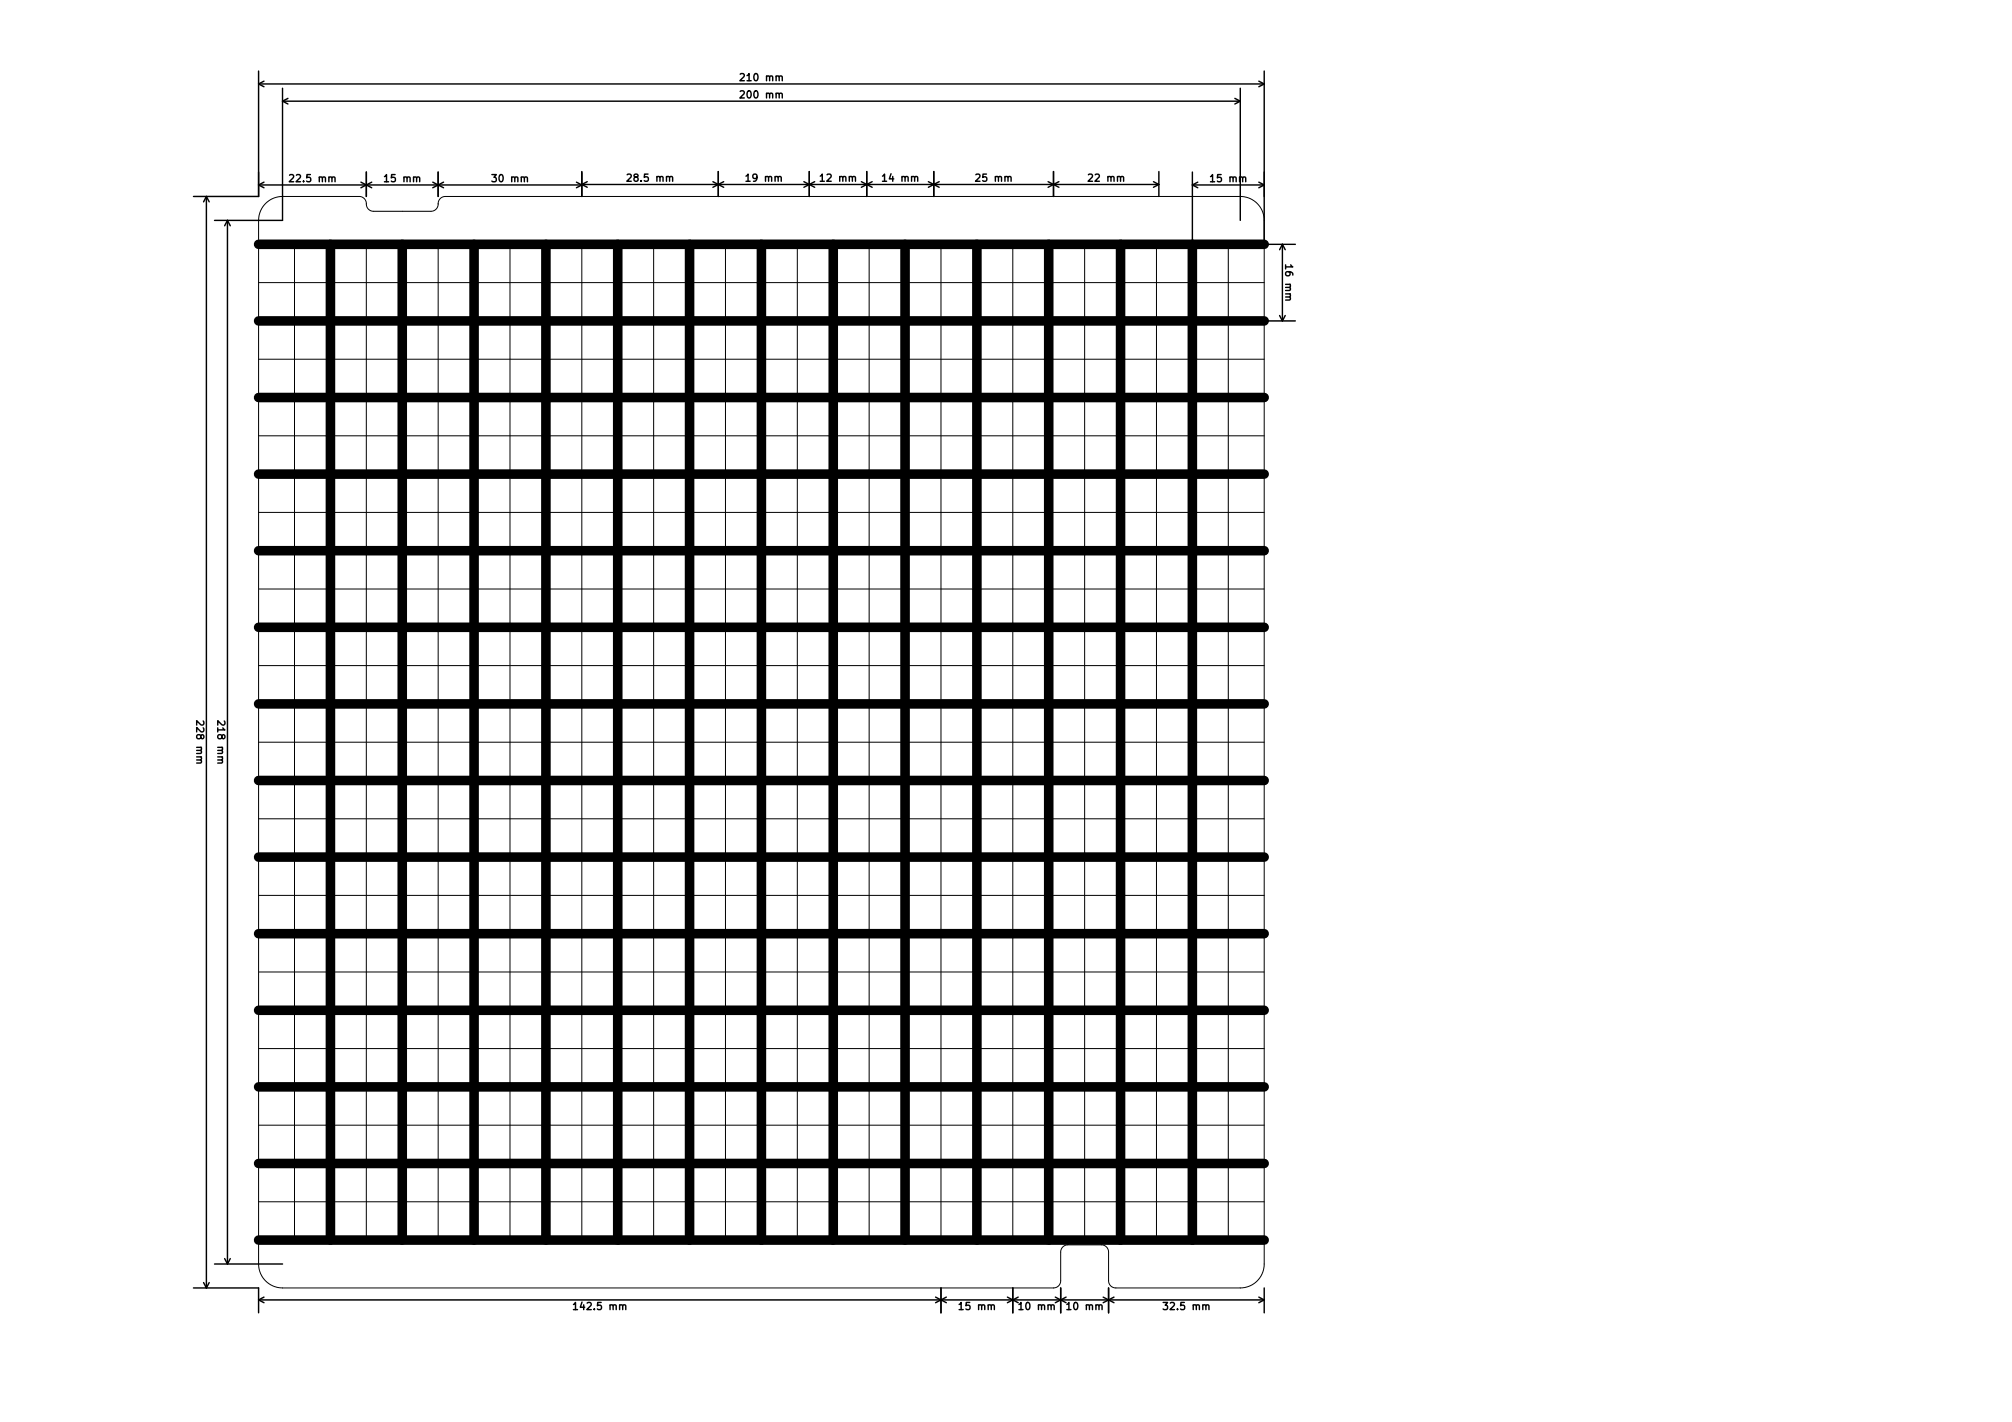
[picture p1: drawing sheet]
<svg xmlns="http://www.w3.org/2000/svg" width="420mm" height="297mm" viewBox="0 0 420 297" stroke-linecap="round" stroke-linejoin="round" font-family="sans-serif">
<defs><g id="words">
<g font-size="2.1">
<text x="155.1" y="16.9">210 mm</text>
<text x="155.1" y="20.5">200 mm</text>
<text x="61.1" y="38">22.5 mm</text>
<text x="80.7" y="38">15 mm</text>
<text x="103.2" y="38">30 mm</text>
<text x="131.6" y="37.9">28.5 mm</text>
<text x="156.2" y="37.9">19 mm</text>
<text x="171.7" y="37.9">12 mm</text>
<text x="184.7" y="37.9">14 mm</text>
<text x="204.2" y="37.9">25 mm</text>
<text x="227.7" y="37.9">22 mm</text>
<text x="253.2" y="38">15 mm</text>
<text x="268.4" y="55.7" transform="rotate(90 268.4 55.7)">16 mm</text>
<text x="41" y="151.1" transform="rotate(90 41 151.1)">228 mm</text>
<text x="45.4" y="151.1" transform="rotate(90 45.4 151.1)">218 mm</text>
<text x="120.5" y="273.6">142.5 mm</text>
<text x="200.7" y="273.6">15 mm</text>
<text x="213.2" y="273.6">10 mm</text>
<text x="223.2" y="273.6">10 mm</text>
<text x="243.6" y="273.6">32.5 mm</text>
</g>
</g></defs>
<g fill="none" stroke="#000" stroke-width=".3">
<path d="M54 14.8v26.2h-13.6M54 17.5h210M54 17.5l1.1 .6M55.1 17l-1.1 .5M59 18.4v27.6h-14.2M259 18.4v27.6M262.9 17l1.1 .5M264 14.8v36.2h6.5M264 17.5l-1.1 .6M54 38.6h67.5M54 38.6l1.1 .6M55.1 38.1l-1.1 .5"/>
<path d="M59 21.1h200M59 21.1l1.1 .6M60.1 20.5l-1.1 .6M60.5 36.6l.5-.1 .3 .4-.9 1.1h.9M75.4 38.1l2.2 1.1M76.5 35.9v5.1M77.6 38.1l-2.2 1.1M90.4 38.1l2.2 1.1M91.5 35.9v5.1M92.6 38.1l-2.2 1.1M120.4 38.1l1.1 .5M121.5 38.5h120.5"/>
<path d="M121.5 35.8v5.2M121.5 38.5l1.1 .6M121.5 38.6l-1.1 .6M122.6 38l-1.1 .5M131 36.5l.5-.1 .3 .4-.9 1.1h.9M148.9 38l2.2 1.1M150 35.8v5.2M151.1 38l-2.2 1.1M167.9 38l2.2 1.1M169 35.8v5.2M170.1 38l-2.2 1.1M179.9 38l2.2 1.1"/>
<path d="M181 35.8v5.2M182.1 38l-2.2 1.1M193.9 38l2.2 1.1M195 35.8v5.2M196.1 38l-2.2 1.1M218.9 38l2.2 1.1M220 35.8v5.2M221.1 38l-2.2 1.1M240.9 38l1.1 .5M242 35.8v5.2M242 38.5l-1.1 .6M249 38.6h15"/>
<path d="M249 35.9v15.1M249 38.6l1.1 .6M250.1 38.1l-1.1 .5M257.9 20.5l1.1 .6M259 21.1l-1.1 .6M262.9 38.1l1.1 .5M264 38.6l-1.1 .6M43.1 41v228M43.1 41l-.6 1.2M43.1 41l.6 1.2M47.5 46v218M47.5 46l-.6 1.2"/>
<path d="M47.5 46l.6 1.2M267.8 51v16M267.8 51l-.6 1.2M267.8 51l.6 1.2M264 67h6.5M267.2 65.9l.6 1.1M268.4 65.9l-.6 1.1M40.4 269h13.6v5.2M42.5 267.9l.6 1.1M43.7 267.9l-.6 1.1M44.8 264h14.2M46.9 262.9l.6 1.1"/>
<path d="M48.1 262.9l-.6 1.1M54 271.5h210M54 271.5l1.1 .6M55.1 271l-1.1 .5M119.8 272.5l.4-.4v1.5M119.8 273.6h.8M130 272.8l.2-.2h.4l.1 1M195.4 271l2.2 1.1M196.5 269v5.2M197.6 271l-2.2 1.1M210.4 271l2.2 1.1M211.5 269v5.2"/>
<path d="M212.6 271l-2.2 1.1M220.4 271l2.2 1.1M221.5 269v5.2M222.6 271l-2.2 1.1M230.4 271l2.2 1.1M231.5 269v5.2M232.6 271l-2.2 1.1M242.9 272.1h.9l-.5 .5 .5 .2v.6l-.3 .2-.6-.2M262.9 271l1.1 .5M264 269v5.2M264 271.5l-1.1 .6"/>
</g>
<g fill="none" stroke="#000" stroke-width=".21">
<path d="M54 59h210M55.5 42.5a5 5 0 0 1 3.5-1.5h16a1.67 1.67 0 0 1 1.6 2l.4 .8 .9 .3h12.1a1.67 1.67 0 0 0 1.6-2l.4-.7 1-.4h166a5 5 0 0 1 5 5v218a5 5 0 0 1-5 5h-26a1.5 1.5 0 0 1-1.5-1.5v-6a1.5 1.5 0 0 0-1.5-1.5h-7a1.5 1.5 0 0 0-1.5 1.5v6a1.5 1.5 0 0 1-1.5 1.5h-161a5 5 0 0 1-5-5v-218a5 5 0 0 1 1.5-3.5zM61.5 51v208h15.5M69 51v32M76.5 51v208M84 51v16M91.5 51v208M99 51v16h-45M106.5 51v208M121.5 51v208M136.5 51v208M151.5 51v208"/>
<path d="M166.5 51v208M181.5 51v208M196.5 51v208M211.5 51v208M226.5 51v208M241.5 51v208M256.5 51v208M54 75h210M54 91h210M54 107h210M54 139h210M54 123h210"/>
<path d="M54 155h210M54 171h210M54 187h210M54 219h210M54 203h210M54 235h210M54 251h210"/>
</g>
<g fill="none" stroke="#000" stroke-width="2">
<path d="M54 51h210M69 51v208M84 51v208M99 51v208M114 51v208M129 51v208M144 51v208M159 51v208M174 51v208M189 51v208M204 51v208M219 51v208"/>
<path d="M234 51v208M249 51v208M54 67h210M54 83h210M54 99h210M54 115h210M54 131h210M54 147h210M54 179h210M54 163h210M54 195h210M54 211h210"/>
<path d="M54 227h210M54 243h210M54 259h210"/>
</g>
<use href="#words"/>
</svg>
